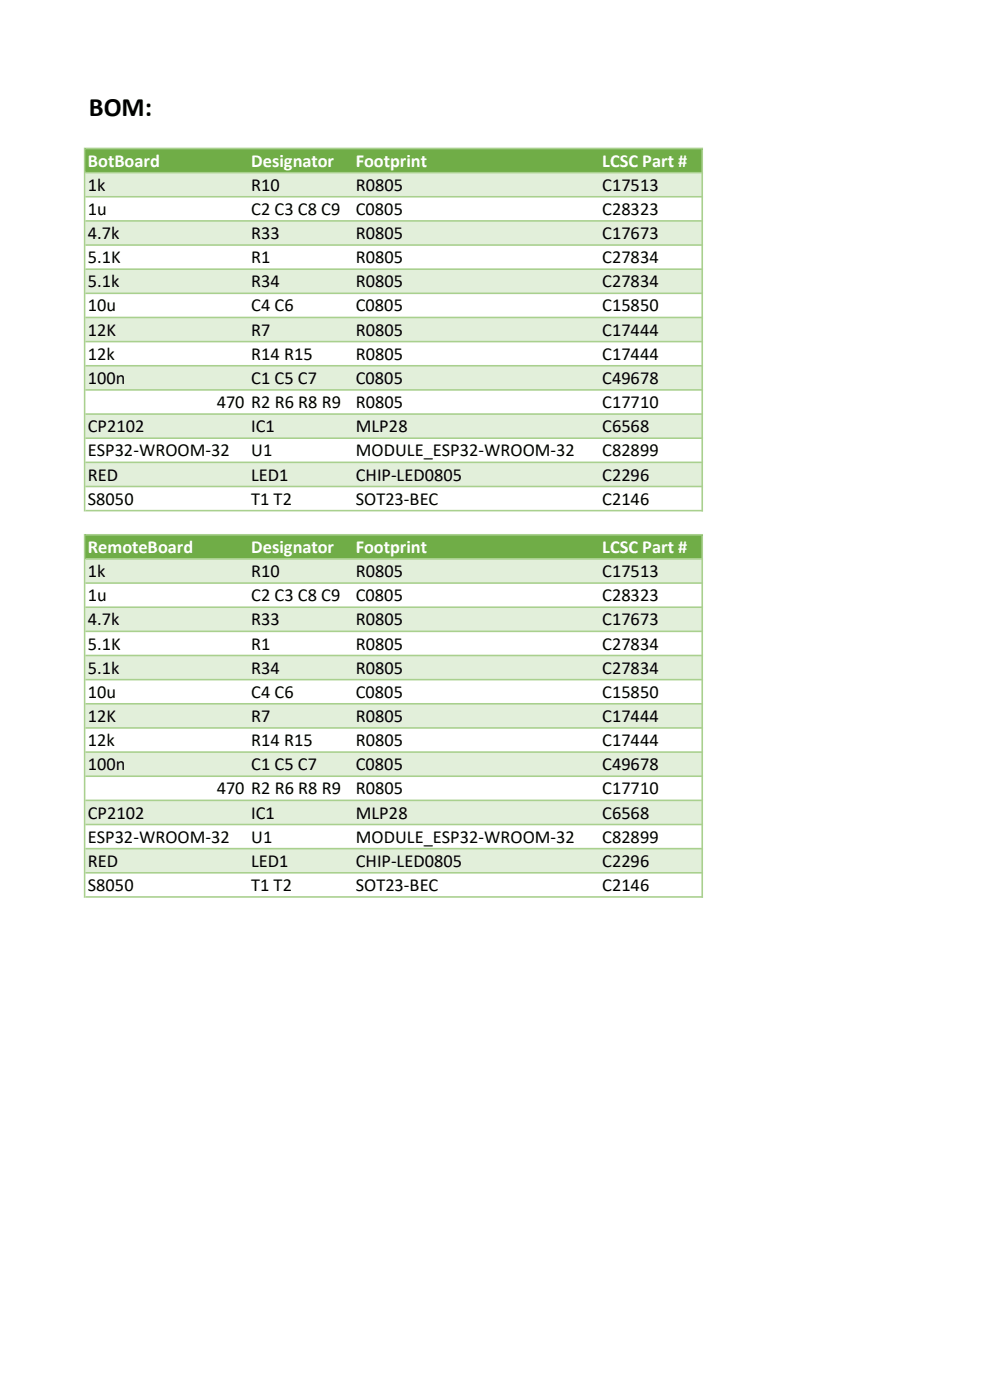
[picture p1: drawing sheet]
<svg xmlns="http://www.w3.org/2000/svg" width="210mm" height="297mm" viewBox="0 0 210 297" stroke-linecap="round" stroke-linejoin="round" font-family="sans-serif">
<defs><g id="words">
<text font-size="5.6" x="18.8" y="24.5">BOM:</text>
<g font-size="3.9" fill="#fff">
<text x="18.6" y="35.3">BotBoard</text>
<text x="53.3" y="35.3">Designator</text>
<text x="75.5" y="35.3">Footprint</text>
<text x="127.8" y="35.3">LCSC Part #</text>
<text x="18.6" y="117.3">RemoteBoard</text>
<text x="53.3" y="117.3">Designator</text>
<text x="75.5" y="117.3">Footprint</text>
<text x="127.8" y="117.3">LCSC Part #</text>
</g>
<g font-size="3.9">
<text x="18.6" y="40.5">1k</text>
<text x="53.3" y="40.5">R10</text>
<text x="75.5" y="40.5">R0805</text>
<text x="127.8" y="40.5">C17513</text>
<text x="18.6" y="45.6">1u</text>
<text x="53.3" y="45.6">C2 C3 C8 C9</text>
<text x="75.5" y="45.6">C0805</text>
<text x="127.8" y="45.6">C28323</text>
<text x="18.6" y="50.7">4.7k</text>
<text x="53.3" y="50.7">R33</text>
<text x="75.5" y="50.7">R0805</text>
<text x="127.8" y="50.7">C17673</text>
<text x="18.6" y="55.8">5.1K</text>
<text x="53.3" y="55.8">R1</text>
<text x="75.5" y="55.8">R0805</text>
<text x="127.8" y="55.8">C27834</text>
<text x="18.6" y="61">5.1k</text>
<text x="53.3" y="61">R34</text>
<text x="75.5" y="61">R0805</text>
<text x="127.8" y="61">C27834</text>
<text x="18.6" y="66.1">10u</text>
<text x="18.6" y="71.2">12K</text>
<text x="53.3" y="66.1">C4 C6</text>
<text x="53.3" y="71.2">R7</text>
<text x="75.5" y="66.1">C0805</text>
<text x="75.5" y="71.2">R0805</text>
<text x="127.8" y="66.1">C15850</text>
<text x="127.8" y="71.2">C17444</text>
<text x="18.6" y="76.3">12k</text>
<text x="53.3" y="76.3">R14 R15</text>
<text x="75.5" y="76.3">R0805</text>
<text x="127.8" y="76.3">C17444</text>
<text x="18.6" y="81.4">100n</text>
<text x="53.3" y="81.4">C1 C5 C7</text>
<text x="75.5" y="81.4">C0805</text>
<text x="127.8" y="81.4">C49678</text>
<text x="46" y="86.6">470 R2 R6 R8 R9</text>
<text x="75.5" y="86.6">R0805</text>
<text x="127.8" y="86.6">C17710</text>
<text x="18.6" y="91.7">CP2102</text>
<text x="53.3" y="91.7">IC1</text>
<text x="75.5" y="91.7">MLP28</text>
<text x="127.8" y="91.7">C6568</text>
<text x="18.6" y="96.8">ESP32-WROOM-32</text>
<text x="18.6" y="101.9">RED</text>
<text x="53.3" y="96.8">U1</text>
<text x="53.3" y="101.9">LED1</text>
<text x="75.5" y="96.8">MODULE_ESP32-WROOM-32</text>
<text x="75.5" y="101.9">CHIP-LED0805</text>
<text x="127.8" y="96.8">C82899</text>
<text x="127.8" y="101.9">C2296</text>
<text x="18.6" y="107.1">S8050</text>
<text x="53.3" y="107.1">T1 T2</text>
<text x="75.5" y="107.1">SOT23-BEC</text>
<text x="127.8" y="107.1">C2146</text>
<text x="18.6" y="122.4">1k</text>
<text x="53.3" y="122.4">R10</text>
<text x="75.5" y="122.4">R0805</text>
<text x="127.8" y="122.4">C17513</text>
<text x="18.6" y="127.6">1u</text>
<text x="53.3" y="127.6">C2 C3 C8 C9</text>
<text x="75.5" y="127.6">C0805</text>
<text x="127.8" y="127.6">C28323</text>
<text x="18.6" y="132.7">4.7k</text>
<text x="18.6" y="137.8">5.1K</text>
<text x="53.3" y="132.7">R33</text>
<text x="53.3" y="137.8">R1</text>
<text x="75.5" y="132.7">R0805</text>
<text x="75.5" y="137.8">R0805</text>
<text x="127.8" y="132.7">C17673</text>
<text x="127.8" y="137.8">C27834</text>
<text x="18.6" y="142.9">5.1k</text>
<text x="53.3" y="142.9">R34</text>
<text x="75.5" y="142.9">R0805</text>
<text x="127.8" y="142.9">C27834</text>
<text x="18.6" y="148">10u</text>
<text x="53.3" y="148">C4 C6</text>
<text x="75.5" y="148">C0805</text>
<text x="127.8" y="148">C15850</text>
<text x="18.6" y="153.2">12K</text>
<text x="53.3" y="153.2">R7</text>
<text x="75.5" y="153.2">R0805</text>
<text x="127.8" y="153.2">C17444</text>
<text x="18.6" y="158.3">12k</text>
<text x="53.3" y="158.3">R14 R15</text>
<text x="75.5" y="158.3">R0805</text>
<text x="127.8" y="158.3">C17444</text>
<text x="18.6" y="163.4">100n</text>
<text x="53.3" y="163.4">C1 C5 C7</text>
<text x="75.5" y="163.4">C0805</text>
<text x="127.8" y="163.4">C49678</text>
<text x="18.6" y="173.7">CP2102</text>
<text x="46" y="168.5">470 R2 R6 R8 R9</text>
<text x="53.3" y="173.7">IC1</text>
<text x="75.5" y="168.5">R0805</text>
<text x="75.5" y="173.7">MLP28</text>
<text x="127.8" y="168.5">C17710</text>
<text x="127.8" y="173.7">C6568</text>
<text x="18.6" y="178.8">ESP32-WROOM-32</text>
<text x="53.3" y="178.8">U1</text>
<text x="75.5" y="178.8">MODULE_ESP32-WROOM-32</text>
<text x="127.8" y="178.8">C82899</text>
<text x="18.6" y="183.9">RED</text>
<text x="53.3" y="183.9">LED1</text>
<text x="75.5" y="183.9">CHIP-LED0805</text>
<text x="127.8" y="183.9">C2296</text>
<text x="18.6" y="189">S8050</text>
<text x="53.3" y="189">T1 T2</text>
<text x="75.5" y="189">SOT23-BEC</text>
<text x="127.8" y="189">C2146</text>
</g>
</g></defs>
<path d="M18.1 31.5h130.9v5.2h-130.9z" fill="#70ad47"/>
<path d="M18.1 36.6h130.9v5.2h-130.9zM18.1 46.9h130.9v5.1h-130.9zM18.1 57.1h130.9v5.2h-130.9zM18.1 67.4h130.9v5.1h-130.9zM18.1 77.6h130.9v5.2h-130.9zM18.1 87.8h130.9v5.2h-130.9zM18.1 98.1h130.9v5.2h-130.9z" fill-rule="evenodd" fill="#e2efda"/>
<path d="M18.1 113.5h130.9v5.1h-130.9z" fill="#70ad47"/>
<path d="M18.1 118.6h130.9v5.1h-130.9zM18.1 128.8h130.9v5.2h-130.9zM18.1 139.1h130.9v5.1h-130.9zM18.1 149.3h130.9v5.2h-130.9zM18.1 159.6h130.9v5.1h-130.9zM18.1 169.8h130.9v5.2h-130.9zM18.1 180h130.9v5.2h-130.9z" fill-rule="evenodd" fill="#e2efda"/>
<g fill="#a9d08e">
<path d="M17.8 31.3h.3v77.2h-.3zM148.8 31.7h.3v76.8h-.3zM17.8 113.3h.3v77.2h-.3zM148.8 113.6h.3v76.9h-.3z" fill-rule="evenodd"/>
<path d="M18.1 31.3h131v.4h-131zM18.1 36.4h131v.4h-131zM18.1 41.6h131v.3h-131zM18.1 46.7h131v.3h-131zM18.1 51.8h131v.4h-131zM18.1 56.9h131v.4h-131zM18.1 62.1h131v.3h-131zM18.1 67.2h131v.3h-131zM18.1 72.3h131v.3h-131zM18.1 77.4h131v.4h-131zM18.1 82.5h131v.4h-131zM18.1 87.7h131v.3h-131zM18.1 92.8h131v.3h-131zM18.1 97.9h131v.4h-131zM18.1 103h131v.4h-131zM18.1 108.2h131v.3h-131zM18.1 113.3h131v.3h-131zM18.1 118.4h131v.3h-131zM18.1 123.5h131v.4h-131zM18.1 128.7h131v.3h-131zM18.1 133.8h131v.3h-131zM18.1 138.9h131v.3h-131zM18.1 144h131v.4h-131zM18.1 149.1h131v.4h-131zM18.1 154.3h131v.3h-131zM18.1 159.4h131v.3h-131zM18.1 164.5h131v.3h-131zM18.1 169.6h131v.4h-131zM18.1 174.8h131v.3h-131zM18.1 179.9h131v.3h-131zM18.1 185h131v.3h-131zM18.1 190.1h131v.4h-131z" fill-rule="evenodd"/>
</g>
<use href="#words"/>
</svg>
